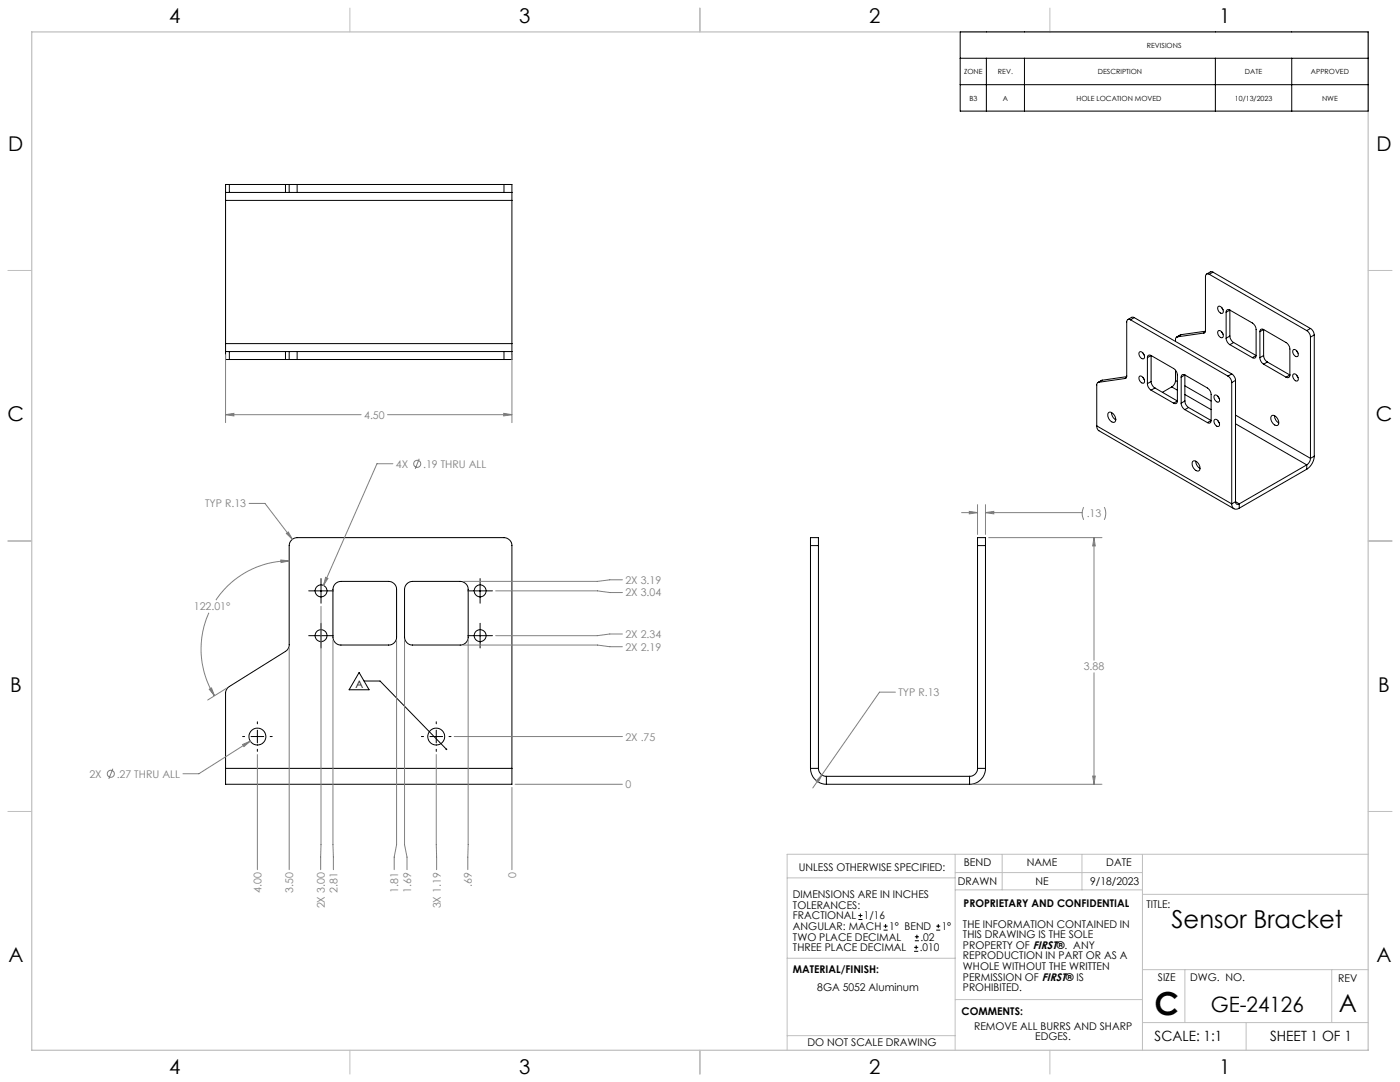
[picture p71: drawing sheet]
<svg xmlns="http://www.w3.org/2000/svg" width="559mm" height="432mm" viewBox="0 0 559 432" stroke-linecap="round" stroke-linejoin="round" font-family="sans-serif">
<defs><g id="words">
<text font-size="12.7" x="460.9" y="405.2">C</text>
<g font-size="9.9">
<text x="467.6" y="370.2">Sensor Bracket</text>
<text x="534.3" y="404.1">A</text>
</g>
<text font-size="8.5" x="483.2" y="404">GE-24126</text>
<g font-size="8.1">
<text x="67.6" y="9.3">4</text>
<text x="207.3" y="9.3">3</text>
<text x="347" y="9.3">2</text>
<text x="486.7" y="9.3">1</text>
<text x="3.3" y="60.1">D</text>
<text x="549.4" y="60.1">D</text>
<text x="3" y="168">C</text>
<text x="549.1" y="168">C</text>
<text x="4" y="276">B</text>
<text x="550.1" y="276">B</text>
<text x="3.3" y="383.9">A</text>
<text x="549.4" y="383.9">A</text>
<text x="67.6" y="428.4">4</text>
<text x="207.3" y="428.4">3</text>
<text x="347" y="428.4">2</text>
<text x="486.7" y="428.4">1</text>
</g>
<g font-size="5.6">
<text x="460.9" y="415.2">SCALE: 1:1</text>
<text x="507" y="415.2">SHEET 1 OF 1</text>
</g>
<g font-size="4.2" fill="#808080">
<text x="145.3" y="167.1">4.50</text>
<text x="158" y="186.6">4X</text>
<text x="168.9" y="186.6">.19 THRU ALL</text>
<text x="81.8" y="202.5">TYP R.13</text>
<text x="433.7" y="206.5">.13</text>
<text x="249.6" y="233">2X 3.19</text>
<text x="249.6" y="238">2X 3.04</text>
<text x="77.4" y="243.6">122.01°</text>
<text x="249.6" y="254.6">2X 2.34</text>
<text x="249.6" y="259.7">2X 2.19</text>
<text x="432.6" y="267.6">3.88</text>
<text x="358.6" y="277.8">TYP R.13</text>
<text x="249.6" y="295.5">2X .75</text>
<text x="35.7" y="310.3">2X</text>
<text x="46.6" y="310.3">.27 THRU ALL</text>
<text x="249.6" y="314.6">0</text>
<text x="206" y="350.6" transform="rotate(-90 206 350.6)">0</text>
<text x="104.4" y="356.4" transform="rotate(-90 104.4 356.4)">4.00</text>
<text x="117.1" y="356.4" transform="rotate(-90 117.1 356.4)">3.50</text>
<text x="134.7" y="356.4" transform="rotate(-90 134.7 356.4)">2.81</text>
<text x="159" y="356.4" transform="rotate(-90 159 356.4)">1.81</text>
<text x="164.1" y="356.4" transform="rotate(-90 164.1 356.4)">1.69</text>
<text x="188.3" y="354.1" transform="rotate(-90 188.3 354.1)">.69</text>
<text x="129.6" y="362.5" transform="rotate(-90 129.6 362.5)">2X 3.00</text>
<text x="175.9" y="362.5" transform="rotate(-90 175.9 362.5)">3X 1.19</text>
</g>
<g font-size="4.2">
<text x="141.8" y="274.6">A</text>
<text x="318.8" y="347.7">UNLESS OTHERWISE SPECIFIED:</text>
<text x="384.7" y="345.7">BEND</text>
<text x="409.9" y="345.7">NAME</text>
<text x="441.6" y="345.7">DATE</text>
<text x="382.3" y="353.3">DRAWN</text>
<text x="413.4" y="353.3">NE</text>
<text x="435.1" y="353.3">9/18/2023</text>
<text x="316.5" y="358.5">DIMENSIONS ARE IN INCHES</text>
<text x="316.5" y="362.7">TOLERANCES:</text>
<text x="384.6" y="361.9">PROPRIETARY AND CONFIDENTIAL</text>
<text x="457.6" y="362.3">TITLE:</text>
<text x="316.5" y="371.2">ANGULAR: MACH</text>
<text x="316.5" y="366.9">FRACTIONAL</text>
<text x="344.8" y="366.9">1/16</text>
<text x="354.9" y="371.2">1° BEND</text>
<text x="375.9" y="371.2">1°</text>
<text x="384.4" y="370.2">THE INFORMATION CONTAINED IN</text>
<text x="316.5" y="375.4">TWO PLACE DECIMAL</text>
<text x="367.4" y="375.4">.02</text>
<text x="384.4" y="374.4">THIS DRAWING IS THE SOLE</text>
<text x="316.5" y="379.6">THREE PLACE DECIMAL</text>
<text x="367.1" y="379.6">.010</text>
<text x="384.4" y="378.6">PROPERTY OF FIRST®. ANY</text>
<text x="384.4" y="382.9">REPRODUCTION IN PART OR AS A</text>
<text x="316.5" y="388.4">MATERIAL/FINISH:</text>
<text x="384.4" y="387.1">WHOLE WITHOUT THE WRITTEN</text>
<text x="326.2" y="395.6">8GA 5052 Aluminum</text>
<text x="384.4" y="391.3">PERMISSION OF FIRST® IS</text>
<text x="384.4" y="395.6">PROHIBITED.</text>
<text x="462.2" y="391.3">SIZE</text>
<text x="475.1" y="391.3">DWG. NO.</text>
<text x="534.1" y="391.8">REV</text>
<text x="383.8" y="405.1">COMMENTS:</text>
<text x="388.8" y="410.9">REMOVE ALL BURRS AND SHARP</text>
<text x="322.3" y="417.6">DO NOT SCALE DRAWING</text>
<text x="413.2" y="415.2">EDGES.</text>
</g>
<g font-size="2.8">
<text x="457.8" y="19">REVISIONS</text>
<text x="384.8" y="29.6">ZONE</text>
<text x="398.3" y="29.6">REV.</text>
<text x="438.2" y="29.6">DESCRIPTION</text>
<text x="496.9" y="29.6">DATE</text>
<text x="523.3" y="29.6">APPROVED</text>
<text x="386.9" y="40.1">B3</text>
<text x="400.3" y="40.1">A</text>
<text x="429.7" y="40.1">HOLE LOCATION MOVED</text>
<text x="492.9" y="40.1">10/13/2023</text>
<text x="527.7" y="40.1">NWE</text>
</g>
</g></defs>
<g fill="none" stroke="#c0c0c0" stroke-width=".4">
<path d="M139.7 3.2v9.5M279.4 3.2v9.5M419.1 3.2v9.5M3.1 107.9h9.6M546.1 107.9h9.5M3.1 215.9h9.6M546.1 215.9h9.5M3.1 323.8h9.6M546.1 323.8h9.5M314.2 350.3h67M381.2 340.9v78.2M381.2 355.1h74.8"/>
<path d="M381.2 348.2h74.8M400 340.9v14.2M431.9 340.9v14.2M456 340.9v78.2M456 356.9h90.1M546.1 340.9h-231.9v78.2M314.2 382.4h67.2M381.2 398.9h74.8M456 387h90.1M472.9 387v21.1M531.6 387v21.1M139.7 419.1v9.6"/>
<path d="M279.4 419.1v9.6M314.2 413.3h67M419.1 419.1v9.6M456 408.1h90.1M497.4 408.1v11"/>
</g>
<path d="M12.7 12.7h533.4v406.4h-533.4z" fill="none" stroke="#c0c0c0" stroke-width=".5"/>
<g fill="none" stroke="#000" stroke-width=".4">
<path d="M383.3 12.7h162.8v31.6h-162.8zM383.3 23.2h162.8M383.3 33.8h162.8M393.7 23.2v21.1M408.9 23.2v21.1M485.1 23.2v21.1M515.6 23.2v21.1M90 76.8h1.5M90 76.8v3.2M90 80v57.1M90 80h114.3M91.5 73.6h-1.5v3.2"/>
<path d="M91.5 76.8h22.4M91.5 73.6h22.4M91.5 73.6v3.2M113.9 76.8h1.5M113.9 73.6h1.5M113.9 73.6v3.2M115.4 76.8h3.2M115.4 73.6h3.2M115.4 73.6v3.2M118.6 73.6v3.2M118.6 76.8h82.6M118.6 73.6h82.6"/>
<path d="M201.2 76.8h3.1M201.2 73.6h3.1v3.2M201.2 73.6v3.2M204.3 76.8v3.2M204.3 80v57.1M482.7 109.5a.93 .93 0 0 0-1.1-.1 .93 .93 0 0 0-.4 .9v21.8l-.8 .8M482.7 109.5l38.9 22.4M484.2 108.6l-1.1-.1-1.5 .9M484.2 108.6l-1.5 .9M484.2 108.6l38.9 22.5M90 137.1v3.2M90 137.1h114.3"/>
<path d="M204.3 137.1v3.2M451.2 127.6a.92 .92 0 0 0-1-.1 .92 .92 0 0 0-.5 1v21.7l-.2 .5-.5 .4M451.2 127.6l38.9 22.5M452.7 126.8l-1-.2-1.5 .9M452.7 126.8l-1.5 .8M452.7 126.8l38.9 22.4M469.9 134.4l-.7 .7v1.2M471.4 133.6l-1.8 .9M471.4 133.6l-1.5 .8M480.4 132.9l-10.5 1.5M480.9 132.6l-.5 .3M481.2 132.2l-9.8 1.4"/>
<path d="M486.3 122.3a1.74 1.74 0 0 1 1.7 .9 1.74 1.74 0 0 1-.1 1.9 1.94 1.94 0 0 1-1.6-2.8zM486.3 132a1.72 1.72 0 0 1 1.6 .9 1.72 1.72 0 0 1 0 1.9 1.92 1.92 0 0 1-1.6-2.8zM487.6 122.7l.6 .9M487.6 132.5l.6 .9M489.4 135a3.2 3.2 0 0 0 1.5 2.5M489.4 124.6v10.4M490.9 123.8l9 5.1a3.3 3.3 0 0 1 1.5 2.6v10.4M490.9 123.8a.9 .9 0 0 0-1.1-.2 .9 .9 0 0 0-.4 1M490.9 134.1a3.4 3.4 0 0 0 1.5 2.6M490.9 137.5l9 5.2M490.9 123.8l-1.5 .8M490.9 134.1l-1.5 .9"/>
<path d="M490.9 123.8v10.3M492.4 136.7l9 5.2M492.4 136.7l-1.5 .8M502.9 132.4v10.3M504.4 131.5l8.9 5.2a3.5 3.5 0 0 1 1.5 2.6v10.3M504.4 131.5a.9 .9 0 0 0-1.1-.1 .9 .9 0 0 0-.4 1M504.4 131.5l-1.5 .9M504.4 131.5v10.4M516.2 139.6a1.72 1.72 0 0 1 1.7 .9 1.72 1.72 0 0 1-.1 1.8 1.9 1.9 0 0 1-1.6-2.7zM521.6 131.9a3.3 3.3 0 0 1 1.5 2.6M523.1 131.1a3.3 3.3 0 0 1 1.5 2.6M523.1 134.5v48.4"/>
<path d="M523.1 131.1l-1.5 .8M524.6 133.7l-1.5 .8M524.6 133.7v48.4M90 140.3v3.2h1.5M90 140.3h1.5M91.5 143.5h22.4M91.5 140.3h22.4M91.5 140.3v3.2M113.9 143.5h1.5M113.9 140.3h1.5M113.9 140.3v3.2M115.4 143.5h3.2"/>
<path d="M115.4 140.3h3.2M115.4 140.3v3.2M118.6 140.3v3.2M118.6 143.5h82.6M118.6 140.3h82.6M201.2 140.3h3.1M201.2 140.3v3.2M204.3 140.3v3.2h-3.1M438.5 152.6l-.7 .8v16.6M439.9 151.7l-1.7 1M439.9 151.7l-1.4 .9M449 151.1l-10.5 1.5"/>
<path d="M449.5 150.8l-.5 .3M449.7 150.3l-9.8 1.4M454.7 140.6a1.63 1.63 0 0 1 1.7 .4 1.63 1.63 0 0 1 .4 1.7 .94 .94 0 0 1-1 .6 .94 .94 0 0 1-.8-.9l-.4-1zM454.8 150.2a1.74 1.74 0 0 1 1.7 .8 1.74 1.74 0 0 1-.1 1.9 1.94 1.94 0 0 1-1.6-2.7zM456.2 140.9l.5 .9M456.2 150.6l.5 .9M458 153.1a3.3 3.3 0 0 0 1.5 2.6M458 142.7v10.4M459.5 141.9l9 5.2a3.2 3.2 0 0 1 1.4 2.5v10.4M459.5 141.9a.9 .9 0 0 0-1.1-.1 .9 .9 0 0 0-.4 .9M459.5 152.3a3.3 3.3 0 0 0 1.5 2.5M459.5 155.7l9 5.2"/>
<path d="M459.5 141.9l-1.5 .8M459.5 152.3l-1.5 .8M459.5 141.9v10.4M461 154.8l8.9 5.2M461 154.8l-1.5 .9M467.7 154.4l-3.7 2.2M467.7 154.4l2.2 1.3M469.2 151.8a3.3 3.3 0 0 1-1.5 2.6M469.2 151.8l.7 .5M469.2 147.7v4.1M471.5 150.5v10.4M472.9 149.6l9 5.2a3.3 3.3 0 0 1 1.5 2.6v10.4"/>
<path d="M472.9 149.6a.9 .9 0 0 0-1-.1 .9 .9 0 0 0-.4 1M472.9 149.6l-1.4 .9M472.9 149.6v10.4M472.9 154l10.5 6M472.9 157.4l10.5 6.1M484.8 157.7a1.74 1.74 0 0 1 1.6 .9 1.74 1.74 0 0 1-.1 1.9 1.95 1.95 0 0 1-1.5-2.8zM486.1 158.2l.6 .9M490.1 150.1a3.2 3.2 0 0 1 1.5 2.6M491.6 149.2a3.5 3.5 0 0 1 1.5 2.6M491.6 149.2l-1.5 .9M491.6 152.7v48.4M493.1 151.8l-1.5 .9"/>
<path d="M493.1 151.8v48.4M501.4 141.9a.9 .9 0 0 1-.5 .9 .9 .9 0 0 1-1-.1M501.4 141.9l-1.5 .8M502.9 142.7a3.3 3.3 0 0 0 1.5 2.6M504.4 141.9a3.2 3.2 0 0 0 1.4 2.6M504.4 145.3l8.9 5.2M504.4 141.9l-1.5 .8M505.8 144.5l-1.4 .8M505.8 144.5l9 5.1M514.8 149.6a.93 .93 0 0 1-.4 1 .93 .93 0 0 1-1.1-.1M514.8 149.6l-1.5 .9M516.2 149.3a1.72 1.72 0 0 1 1.7 .9 1.72 1.72 0 0 1-.1 1.8 1.93 1.93 0 0 1-1.6-2.7z"/>
<path d="M517.6 140l.5 .9M517.6 149.8l.5 .9M437.8 170l.1 .9 .7 1 53.9 31.1M437.8 170l53.8 31.1M442.5 164.7a2.4 2.4 0 0 1 2.8 2.6 1.14 1.14 0 0 1-.7 1.3 1.14 1.14 0 0 1-1.4-.7 2.58 2.58 0 0 1-.7-3.2zM443.7 164.6a3.4 3.4 0 0 0 1.6 2.9M445.3 167.3l-.1 .1M469.9 160a.9 .9 0 0 1-.4 1 .9 .9 0 0 1-1-.1M469.9 160l-1.4 .9M471.5 160.9a3.2 3.2 0 0 0 1.4 2.6M472.9 160a3.3 3.3 0 0 0 1.5 2.6M472.9 163.5l9 5.2"/>
<path d="M472.9 160l-1.4 .9M474.4 162.6l-1.5 .9M474.4 162.6l9 5.2M483.4 167.8a.9 .9 0 0 1-.4 1 .9 .9 0 0 1-1.1-.1M483.4 167.8l-1.5 .9M484.8 167.5a1.72 1.72 0 0 1 1.6 .8 1.72 1.72 0 0 1-.1 1.9 1.93 1.93 0 0 1-1.5-2.7zM486.1 167.9l.6 .9M493.1 165.7l30 17.2M493.1 169.1l28.5 16.4M507.5 165.9a2.37 2.37 0 0 1 2.9 2.6 1.12 1.12 0 0 1-.8 1.4 1.12 1.12 0 0 1-1.4-.7 2.65 2.65 0 0 1-.7-3.3zM508.7 165.9a3.3 3.3 0 0 0 1.7 2.9M476.1 184.1a2.33 2.33 0 0 1 2.9 2.6 1.12 1.12 0 0 1-.8 1.3 1.12 1.12 0 0 1-1.4-.7 2.67 2.67 0 0 1-.7-3.2z"/>
<path d="M477.3 184a3.4 3.4 0 0 0 1.7 3M521.6 187.3l-27 15.5M521.6 185.5l-27 15.6M521.6 185.5v1.8M523.1 182.9a3.3 3.3 0 0 1-1.5 2.6M524.6 182.1a6.7 6.7 0 0 1-3 5.2M524.6 182.1l-1.5 .8M323.5 217.7v-3.1h3.2v3.1M323.5 217.7h3.2M323.5 217.7v88.9M326.7 217.7v88.9M390.2 217.7v-3.1h3.1v3.1"/>
<path d="M390.2 217.7v88.9M390.2 217.7h3.1M393.3 217.7v88.9M491.6 201.1a1.83 1.83 0 0 0 .9 1.9 1.83 1.83 0 0 0 2.1-.2M493.1 200.2a.9 .9 0 0 0 .5 1 .9 .9 0 0 0 1-.1M493.1 200.2l-1.5 .9M493.1 200.2l1.5 .9M494.6 201.1v1.7M123.2 235.8h9.9M128.1 230.9v9.8M133.8 233l1.1-.7 1.2-.3h19a3.2 3.2 0 0 1 3.2 3.2v19a3.1 3.1 0 0 1-3.2 3.2h-19a3.2 3.2 0 0 1-3.2-3.2v-19l.2-1.2zM162.4 233l1-.7 1.2-.3h19.1a3.2 3.2 0 0 1 3.2 3.2v19a3.1 3.1 0 0 1-3.2 3.2h-19.1a3.2 3.2 0 0 1-3.1-3.2v-19l.2-1.2z"/>
<path d="M186.7 235.8h9.9M191.6 230.9v9.8M123.2 253.7h9.9M128.1 248.7v9.9M186.7 253.7h9.9M191.6 248.7v9.9M143.3 268.4l4 6.9h-8zM145.3 271.8h6.4l26.5 27.2M96.8 293.9h.8M100.2 293.9h5.1M102.7 288v.9M102.7 291.4v5.1"/>
<path d="M102.7 299v.9M107.8 293.9h.9M168.2 293.9h.9M171.6 293.9h5.1M174.1 288v.9M174.1 291.4v5.1M174.1 299v.9M179.2 293.9h.8M90 306.6v-30a3.3 3.3 0 0 1 1.5-2.6l22.4-14a3.2 3.2 0 0 0 1.5-2.7v-39.6a3.3 3.3 0 0 1 3.2-3.1h82.6a3.2 3.2 0 0 1 3.1 3.1v88.9M90 306.6v6.4h114.3v-6.4M90 306.6h114.3M323.5 306.6a6.3 6.3 0 0 0 6.3 6.4"/>
<path d="M323.5 306.6h3.2M326.7 306.6a3.2 3.2 0 0 0 3.1 3.2M329.8 313h57.2M329.8 309.8v3.2M329.8 309.8h57.2M387 309.8v3.2M390.2 306.6a3.1 3.1 0 0 1-3.2 3.2M390.2 306.6h3.1M393.3 306.6a6.3 6.3 0 0 1-6.3 6.4"/>
<circle cx="128.1" cy="235.8" r="2.38"/>
<circle cx="191.6" cy="235.8" r="2.38"/>
<circle cx="128.1" cy="253.7" r="2.38"/>
<circle cx="191.6" cy="253.7" r="2.38"/>
<circle cx="102.7" cy="293.9" r="3.4"/>
<circle cx="174.1" cy="293.9" r="3.4"/>
</g>
<g fill="none" stroke="#808080" stroke-width=".4">
<path d="M90 141.6v27.1M204.3 141.6v27.1M90 165.5h54.1M90 165.5l3.3-.5v1zM154.7 165.5h49.6M201 165l3.3 .5-3.3 .5zM156.8 185.1h-6.3l-21.4 48.5M167.3 183.1l-1.6 4M99.4 200.9h6.4l10.9 14.3M114.3 212.9l.8-.6 1.6 2.9zM383.8 204.6h6.4M386.9 204.1l3.3 .5-3.3 .5z"/>
<path d="M390.2 201.4v11.9M393.3 201.4v11.9M393.3 204.6h38.6M393.3 204.6l3.4-.5v1zM394.6 214.6h45.2M432.5 202.4l-.6 2.3 .6 2.7M436.7 214.6l.5 3.3h-1.1zM436.7 214.6v48.9M440.8 202.4l.6 2.3-.6 2.7M112.1 223.5l3.3 .3-3.2 .7zM115.4 223.8a35 35 0 0 0-29.2 15.7M130 230.4l.9 .4-1.8 2.8z"/>
<path d="M197.8 235.8h40.6l5 .7h5M248.4 231.4h-5l-5 .6h-53.4M83.4 244.5a35.2 35.2 0 0 0 2.2 33.2M115.4 258.6v88.5M128.1 242l-.1 105.1M132.9 255.5l.2 91.6M158.3 255.5v81.6l-1 5v5M161.5 255.5v81.6l1 5v5M185 257.4h53.4l5 .7h5M186.9 255.5l-.2 91.6M248.4 253h-5l-5 .7h-40.6M83.5 275.1l.9-.6 1.2 3.2z"/>
<path d="M90.5 274.6l-7.6 4.8M357.4 276.2h-6.4l-26.6 38.3M436.7 268.5v44.5M96.8 297.1l3.1-1.3-2.5 2.2zM99.9 295.8l-20.5 13h-6.4M181.3 293.9h67.1M45 306.8l-1.6 4M102.7 301.1v46M174.1 301.1l.2 46M204.3 314.3v32.8M205.6 313h42.8M328 309.2l-1.4 3-.8-.5z"/>
<path d="M388.3 313h51.5M436.1 309.7h1.1l-.5 3.3z"/>
<circle cx="166.5" cy="185.1" r="1.4"/>
<circle cx="44.2" cy="308.8" r="1.41"/>
</g>
<path d="M177.9 298.8l.5-.1v.6l-.2-.3 .2 .3h-.4z" fill="#000"/>
<path d="M112.1 223.5l3.3 .3-3.2 .7zM83.5 275.1l.9-.6 1.2 3.2zM114.3 212.9l2.4 2.3-1.6-2.9zM96.8 297.1l.6 .9 2.5-2.2zM130 230.4l-.9 3.2 1.8-2.8zM386.9 204.1l3.3 .5-3.3 .5zM393.3 204.6l3.4-.5v1zM436.7 214.6l.5 3.3h-1.1zM436.1 309.7h1.1l-.5 3.3zM328 309.2l-2.2 2.5 .8 .5zM90 165.5l3.3-.5v1zM201 165l3.3 .5-3.3 .5z" fill="#808080"/>
<g fill="none" stroke="#000" stroke-width=".4">
<path d="M342.6 367h1.6M342.6 365.4h1.6M343.4 364.6v1.5M352.7 371.2h1.6M352.7 369.6h1.6M353.5 368.8v1.6M364.9 379.7h1.6M364.9 378.1h1.6M365.2 375.4h1.6M365.2 373.8h1.6M365.7 377.3v1.5M366 373v1.6"/>
<path d="M373.7 371.2h1.6M373.7 369.6h1.6M374.5 368.8v1.6"/>
</g>
<use href="#words"/>
</svg>
